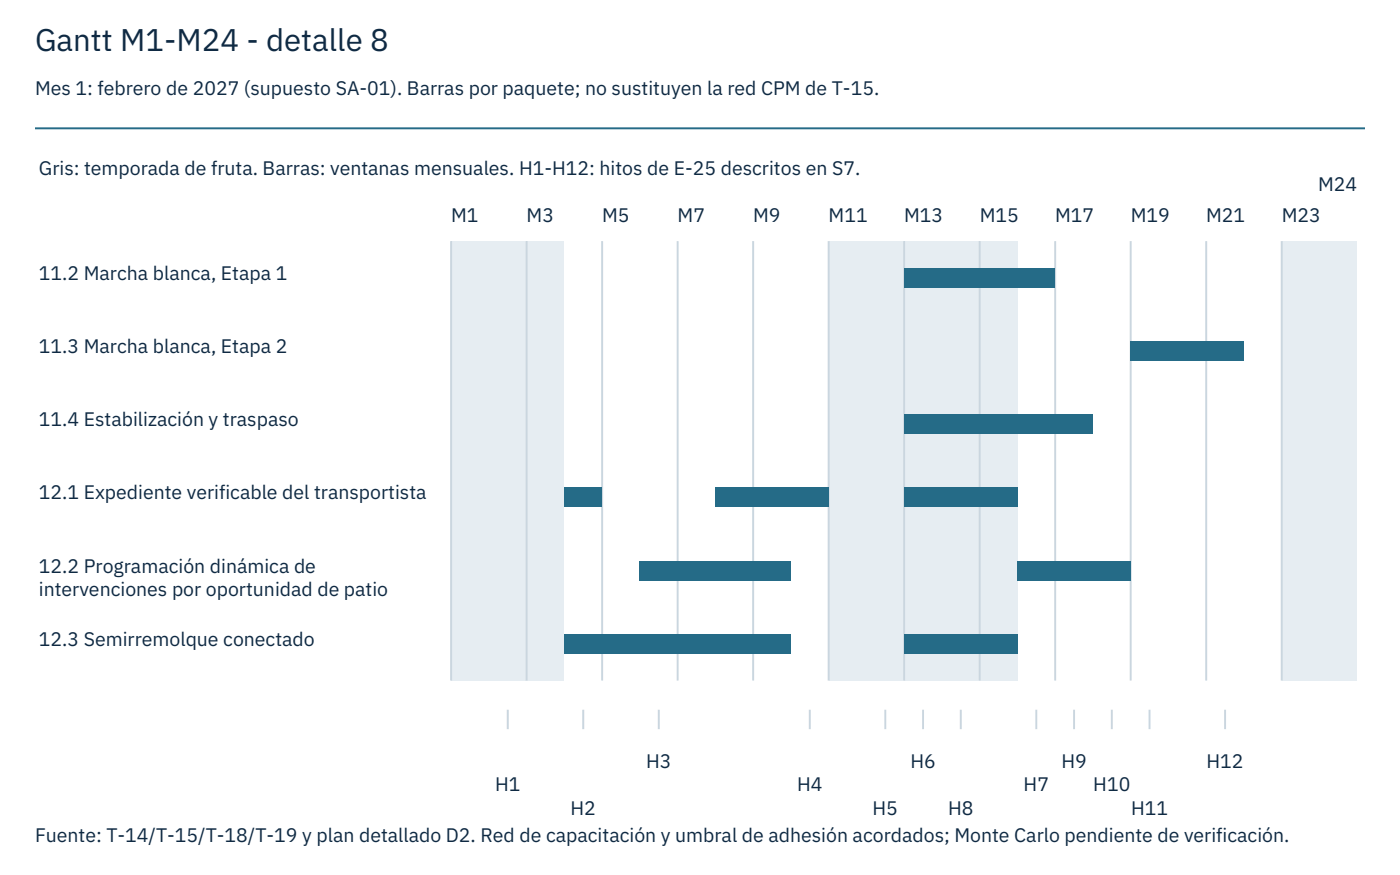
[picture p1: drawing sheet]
<svg xmlns="http://www.w3.org/2000/svg" width="254mm" height="159mm" viewBox="0 0 254 159" stroke-linecap="round" stroke-linejoin="round" font-family="sans-serif">
<defs><g id="words">
<text font-size="5.6" fill="#0f2a43" x="6.3" y="9.2">Gantt M1-M24 - detalle 8</text>
<g font-size="3.5" fill="#0f2a43">
<text x="6.3" y="17.3">Mes 1: febrero de 2027 (supuesto SA-01). Barras por paquete; no sustituyen la red CPM de T-15.</text>
<text x="7.1" y="31.7">Gris: temporada de fruta. Barras: ventanas mensuales. H1-H12: hitos de E-25 descritos en S7.</text>
<text x="239.1" y="34.6">M24</text>
<text x="81.8" y="40.2">M1</text>
<text x="95.5" y="40.2">M3</text>
<text x="109.2" y="40.2">M5</text>
<text x="122.9" y="40.2">M7</text>
<text x="136.6" y="40.2">M9</text>
<text x="150.3" y="40.2">M11</text>
<text x="164" y="40.2">M13</text>
<text x="177.7" y="40.2">M15</text>
<text x="191.4" y="40.2">M17</text>
<text x="205.1" y="40.2">M19</text>
<text x="218.8" y="40.2">M21</text>
<text x="232.5" y="40.2">M23</text>
<text x="7.1" y="50.7">11.2 Marcha blanca, Etapa 1</text>
<text x="7.1" y="64">11.3 Marcha blanca, Etapa 2</text>
<text x="7.1" y="77.3">11.4 Estabilización y traspaso</text>
<text x="7.1" y="90.6">12.1 Expediente verificable del transportista</text>
<text x="7.1" y="103.9">12.2 Programación dinámica de</text>
<text x="7.1" y="108.1">intervenciones por oportunidad de patio</text>
<text x="7.1" y="117.2">12.3 Semirremolque conectado</text>
<text x="89.8" y="143.6">H1</text>
<text x="117.2" y="139.3">H3</text>
<text x="144.6" y="143.6">H4</text>
<text x="165.2" y="139.3">H6</text>
<text x="185.7" y="143.6">H7</text>
<text x="192.6" y="139.3">H9</text>
<text x="198.4" y="143.6">H10</text>
<text x="218.9" y="139.3">H12</text>
<text x="103.5" y="147.8">H2</text>
<text x="158.3" y="147.8">H5</text>
<text x="172" y="147.8">H8</text>
<text x="205.2" y="147.8">H11</text>
<text x="6.3" y="152.8">Fuente: T-14/T-15/T-18/T-19 y plan detallado D2. Red de capacitación y umbral de adhesión acordados; Monte Carlo pendiente de verificación.</text>
</g>
</g></defs>
<path d="M6.3 23.3h241.3" fill="none" stroke="#256b87" stroke-width=".35"/>
<g fill="#e6edf2">
<path d="M81.8 43.7h6.9v79.8h-6.9z" fill-rule="evenodd"/>
<path d="M88.7 43.7h6.8v79.8h-6.8z" fill-rule="evenodd"/>
<path d="M95.5 43.7h6.9v79.8h-6.9z" fill-rule="evenodd"/>
<path d="M150.3 43.7h6.9v79.8h-6.9z" fill-rule="evenodd"/>
<path d="M157.2 43.7h6.8v79.8h-6.8z" fill-rule="evenodd"/>
<path d="M164 43.7h6.9v79.8h-6.9z" fill-rule="evenodd"/>
<path d="M170.9 43.7h6.8v79.8h-6.8z" fill-rule="evenodd"/>
<path d="M177.7 43.7h6.9v79.8h-6.9z" fill-rule="evenodd"/>
<path d="M232.5 43.7h6.9v79.8h-6.9z" fill-rule="evenodd"/>
<path d="M239.4 43.7h6.8v79.8h-6.8z" fill-rule="evenodd"/>
</g>
<path d="M81.8 43.7v79.8M95.5 43.7v79.8M109.2 43.7v79.8M122.9 43.7v79.8M136.6 43.7v79.8M150.3 43.7v79.8M164 43.7v79.8M177.7 43.7v79.8M191.4 43.7v79.8M205.1 43.7v79.8M218.8 43.7v79.8M232.5 43.7v79.8" fill="none" stroke="#cad6df" stroke-width=".35"/>
<g fill="#256b87">
<path d="M164 48.6h20.6v3.6h-20.6z" fill-rule="evenodd"/>
<path d="M184.6 48.6h6.8v3.6h-6.8z" fill-rule="evenodd"/>
<path d="M205.1 61.9h13.7v3.5h-13.7z" fill-rule="evenodd"/>
<path d="M218.8 61.9h6.9v3.5h-6.9z" fill-rule="evenodd"/>
<path d="M164 75.2h20.6v3.5h-20.6z" fill-rule="evenodd"/>
<path d="M184.6 75.2h13.7v3.5h-13.7z" fill-rule="evenodd"/>
<path d="M102.4 88.5h6.8v3.5h-6.8z" fill-rule="evenodd"/>
<path d="M129.8 88.5h20.5v3.5h-20.5z" fill-rule="evenodd"/>
<path d="M164 88.5h20.6v3.5h-20.6z" fill-rule="evenodd"/>
<path d="M116.1 101.8h27.4v3.5h-27.4z" fill-rule="evenodd"/>
<path d="M184.6 101.8h20.5v3.5h-20.5z" fill-rule="evenodd"/>
<path d="M102.4 115.1h41.1v3.5h-41.1z" fill-rule="evenodd"/>
<path d="M164 115.1h20.6v3.5h-20.6z" fill-rule="evenodd"/>
</g>
<path d="M92.1 128.8v3.5M105.8 128.8v3.5M119.5 128.8v3.5M146.9 128.8v3.5M160.6 128.8v3.5M167.5 128.8v3.5M174.3 128.8v3.5M188 128.8v3.5M194.9 128.8v3.5M201.7 128.8v3.5M208.6 128.8v3.5M222.3 128.8v3.5" fill="none" stroke="#cad6df" stroke-width=".35"/>
<use href="#words"/>
</svg>
